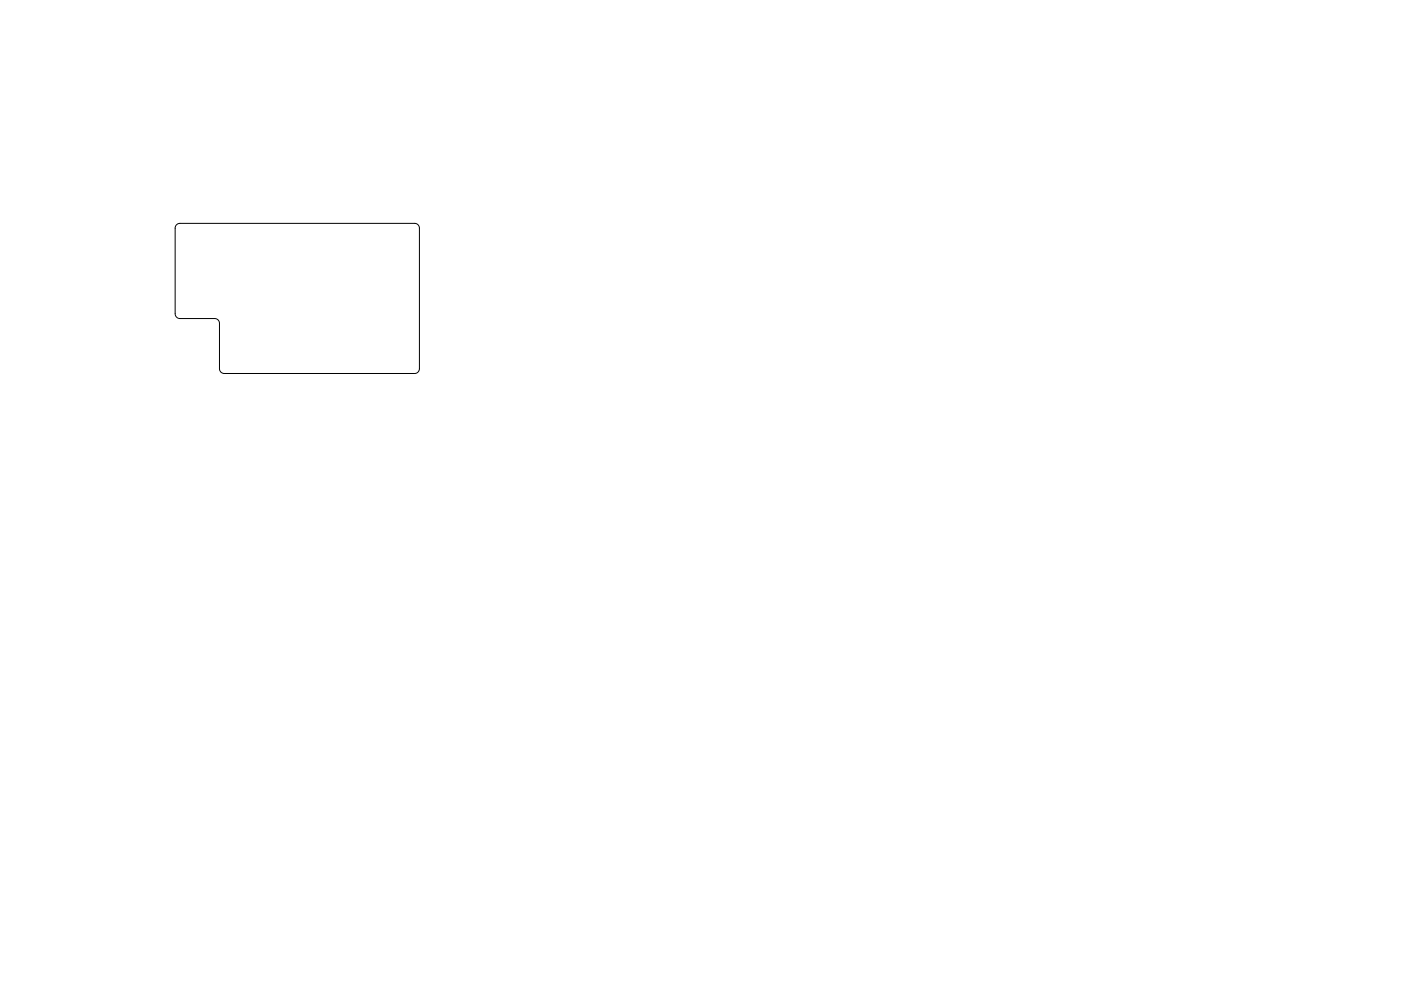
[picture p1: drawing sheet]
<svg xmlns="http://www.w3.org/2000/svg" width="297mm" height="210mm" viewBox="0 0 297 210" stroke-linecap="round" stroke-linejoin="round" font-family="sans-serif">
<path d="M37.4 47.7l.8-.3h49.7a1.02 1.02 0 0 1 1 1v29.8a1.02 1.02 0 0 1-1 1h-40.4a1.02 1.02 0 0 1-1-1v-9.6a1.02 1.02 0 0 0-1-1h-7.3a1.02 1.02 0 0 1-1.1-1v-18.2z" fill="none" stroke="#000" stroke-width=".21"/>
</svg>
